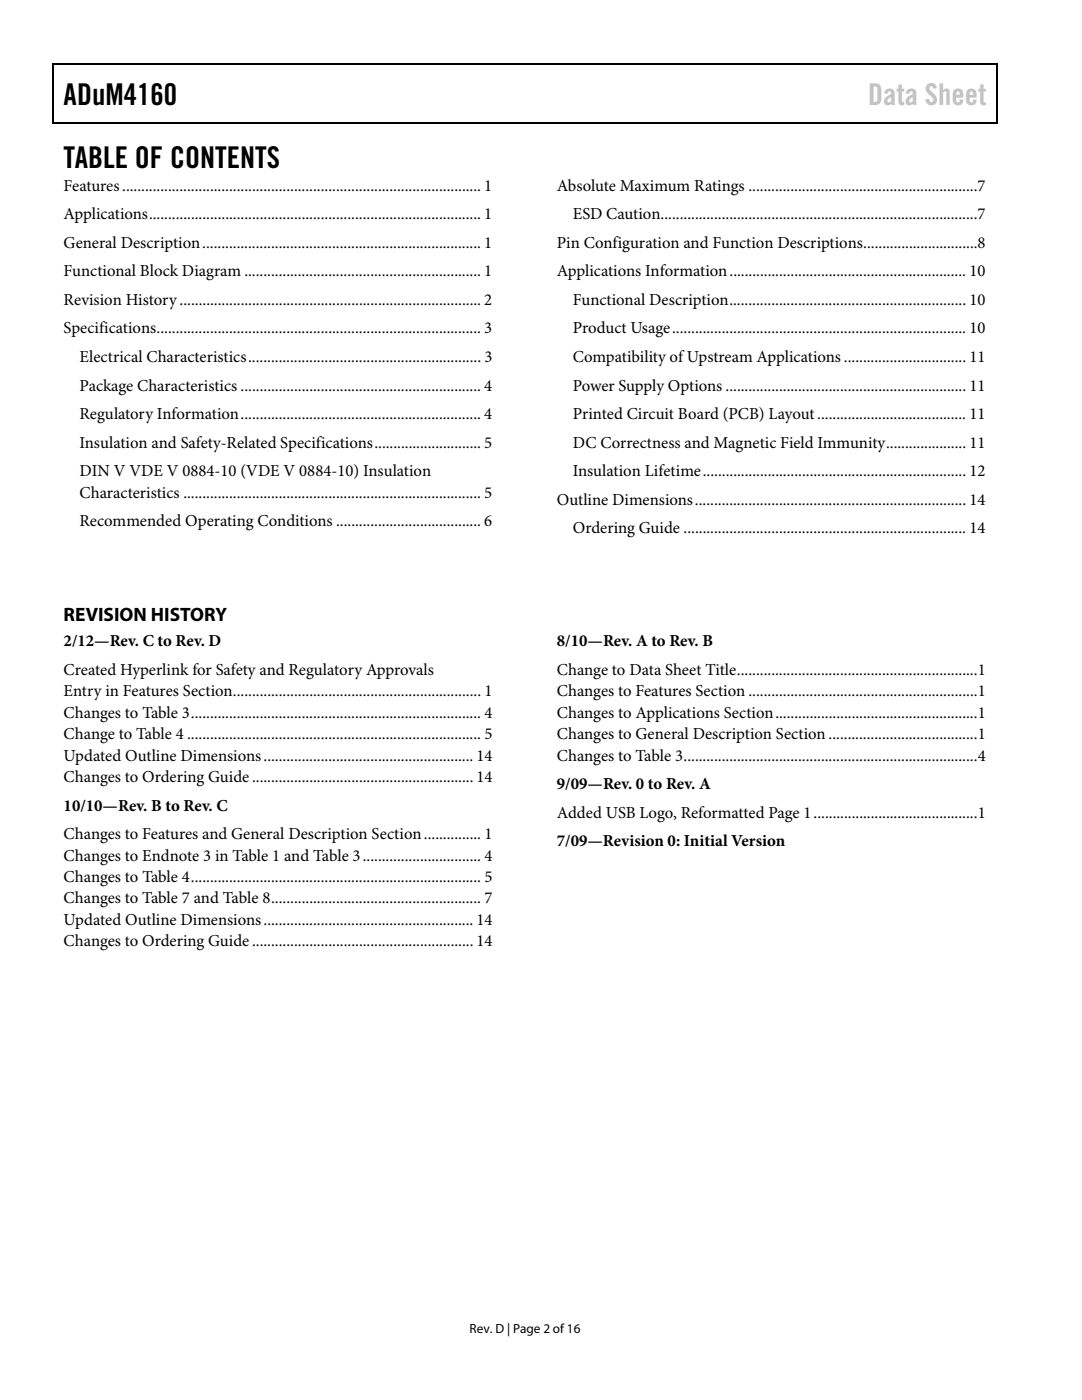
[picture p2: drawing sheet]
<svg xmlns="http://www.w3.org/2000/svg" width="216mm" height="279mm" viewBox="0 0 216 279" stroke-linecap="round" stroke-linejoin="round" font-family="sans-serif">
<defs><g id="words">
<g font-size="6">
<text x="12.7" y="21">ADuM4160</text>
<text x="12.7" y="33.6">TABLE OF CONTENTS</text>
</g>
<text font-size="6" fill="#c0c0c0" x="173.2" y="21">Data Sheet</text>
<text font-size="3.9" x="12.7" y="123.9">REVISION HISTORY</text>
<g font-size="3.3">
<text x="12.7" y="38.1">Features.............................................................................................. 1</text>
<text x="111.1" y="38.1">Absolute Maximum Ratings ............................................................7</text>
<text x="12.7" y="43.8">Applications....................................................................................... 1</text>
<text x="114.3" y="43.8">ESD Caution...................................................................................7</text>
<text x="12.7" y="49.5">General Description......................................................................... 1</text>
<text x="111.1" y="49.5">Pin Configuration and Function Descriptions..............................8</text>
<text x="12.7" y="55.2">Functional Block Diagram .............................................................. 1</text>
<text x="111.1" y="55.2">Applications Information.............................................................. 10</text>
<text x="12.7" y="60.9">Revision History............................................................................... 2</text>
<text x="114.3" y="60.9">Functional Description.............................................................. 10</text>
<text x="12.7" y="66.5">Specifications..................................................................................... 3</text>
<text x="114.3" y="66.5">Product Usage............................................................................. 10</text>
<text x="15.9" y="72.2">Electrical Characteristics............................................................. 3</text>
<text x="15.9" y="77.9">Package Characteristics ............................................................... 4</text>
<text x="114.3" y="72.2">Compatibility of Upstream Applications ................................ 11</text>
<text x="114.3" y="77.9">Power Supply Options ............................................................... 11</text>
<text x="15.9" y="83.6">Regulatory Information............................................................... 4</text>
<text x="114.3" y="83.6">Printed Circuit Board (PCB) Layout....................................... 11</text>
<text x="15.9" y="89.3">Insulation and Safety-Related Specifications............................ 5</text>
<text x="114.3" y="89.3">DC Correctness and Magnetic Field Immunity..................... 11</text>
<text x="15.9" y="95">DIN V VDE V 0884-10 (VDE V 0884-10) Insulation</text>
<text x="114.3" y="95">Insulation Lifetime..................................................................... 12</text>
<text x="15.9" y="99.3">Characteristics .............................................................................. 5</text>
<text x="111.1" y="100.7">Outline Dimensions....................................................................... 14</text>
<text x="15.9" y="105">Recommended Operating Conditions ...................................... 6</text>
<text x="114.3" y="106.4">Ordering Guide .......................................................................... 14</text>
<text x="12.7" y="129">2/12—Rev. C to Rev. D</text>
<text x="111.1" y="129">8/10—Rev. A to Rev. B</text>
<text x="12.7" y="134.7">Created Hyperlink for Safety and Regulatory Approvals</text>
<text x="111.1" y="134.7">Change to Data Sheet Title...............................................................1</text>
<text x="12.7" y="139">Entry in Features Section................................................................. 1</text>
<text x="12.7" y="143.2">Changes to Table 3............................................................................ 4</text>
<text x="111.1" y="139">Changes to Features Section ............................................................1</text>
<text x="111.1" y="143.2">Changes to Applications Section.....................................................1</text>
<text x="12.7" y="147.5">Change to Table 4 ............................................................................. 5</text>
<text x="111.1" y="147.5">Changes to General Description Section.......................................1</text>
<text x="12.7" y="151.8">Updated Outline Dimensions....................................................... 14</text>
<text x="111.1" y="151.8">Changes to Table 3.............................................................................4</text>
<text x="12.7" y="156.1">Changes to Ordering Guide.......................................................... 14</text>
<text x="12.7" y="161.8">10/10—Rev. B to Rev. C</text>
<text x="111.1" y="157.5">9/09—Rev. 0 to Rev. A</text>
<text x="12.7" y="167.4">Changes to Features and General Description Section............... 1</text>
<text x="111.1" y="163.2">Added USB Logo, Reformatted Page 1...........................................1</text>
<text x="12.7" y="171.7">Changes to Endnote 3 in Table 1 and Table 3............................... 4</text>
<text x="111.1" y="168.9">7/09—Revision 0: Initial Version</text>
<text x="12.7" y="176">Changes to Table 4............................................................................ 5</text>
<text x="12.7" y="180.3">Changes to Table 7 and Table 8....................................................... 7</text>
<text x="12.7" y="184.6">Updated Outline Dimensions....................................................... 14</text>
<text x="12.7" y="188.8">Changes to Ordering Guide.......................................................... 14</text>
</g>
<text font-size="2.6" x="93.7" y="266">Rev. D | Page 2 of 16</text>
</g></defs>
<path d="M10.5 12.7h.3v1h-.3zM198.8 12.7h.2v1h-.2zM198.8 12.7h.2v.3h-.2zM198.8 24.4h.2v.3h-.2z" fill="#000"/>
<path d="M10.5 12.8h188.3M10.7 13.7v11M198.9 13.7v11M10.5 24.5h188.3" fill="none" stroke="#000" stroke-width=".25"/>
<use href="#words"/>
</svg>
